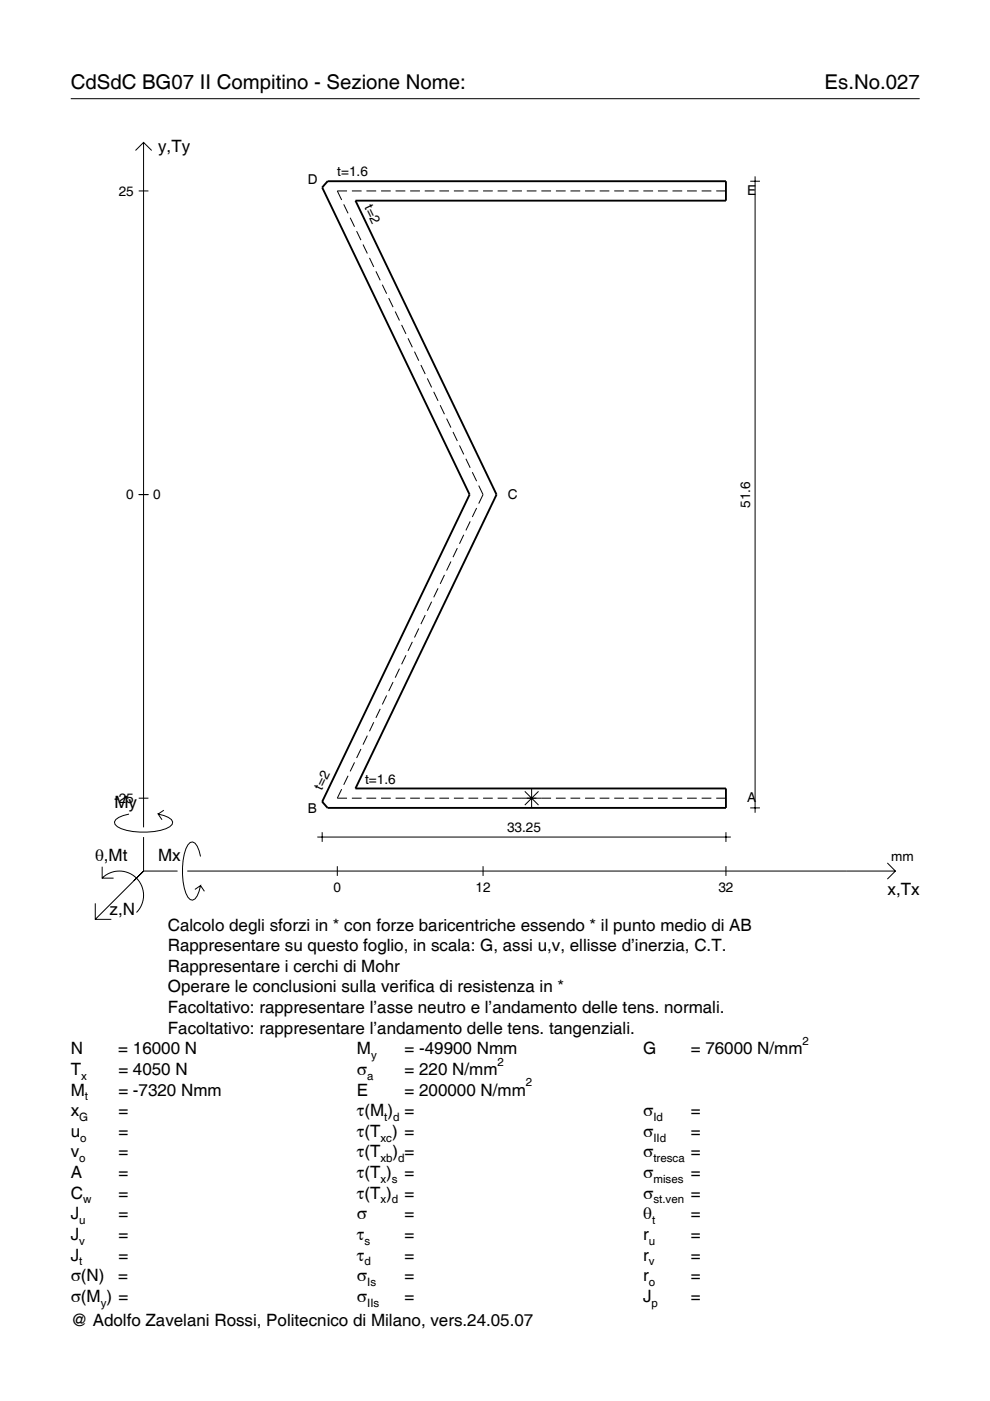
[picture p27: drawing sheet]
<svg xmlns="http://www.w3.org/2000/svg" width="210mm" height="297mm" viewBox="0 0 210 297" stroke-linecap="round" stroke-linejoin="round" font-family="sans-serif">
<defs><g id="words">
<g font-size="4.3">
<text x="15" y="18.9">CdSdC BG07 II Compitino - Sezione Nome:</text>
<text x="174.8" y="18.9">Es.No.027</text>
</g>
<g font-size="3.6">
<text x="33.5" y="32.3">y,Ty</text>
<text x="24.3" y="171.3">My</text>
<text x="20.1" y="182.6">θ,Mt</text>
<text x="33.5" y="182.6">Mx</text>
<text x="188.2" y="189.8">x,Tx</text>
<text x="23.2" y="193.9">z,N</text>
<text x="35.6" y="197.3">Calcolo degli sforzi in * con forze baricentriche essendo * il punto medio di AB</text>
<text x="35.6" y="201.7">Rappresentare su questo foglio, in scala: G, assi u,v, ellisse d’inerzia, C.T.</text>
<text x="35.6" y="206">Rappresentare i cerchi di Mohr</text>
<text x="35.6" y="210.4">Operare le conclusioni sulla verifica di resistenza in *</text>
<text x="35.6" y="214.8">Facoltativo: rappresentare l’asse neutro e l’andamento delle tens. normali.</text>
<text x="35.6" y="219.2">Facoltativo: rappresentare l’andamento delle tens. tangenziali.</text>
<text x="15" y="223.5">N</text>
<text x="15" y="227.9">T</text>
<text x="25.1" y="223.5">= 16000 N</text>
<text x="25.1" y="227.9">= 4050 N</text>
<text x="75.7" y="227.9">σ</text>
<text x="75.7" y="223.5">M</text>
<text x="85.8" y="223.5">= -49900 Nmm</text>
<text x="85.8" y="227.9">= 220 N/mm</text>
<text x="136.4" y="223.5">G</text>
<text x="146.5" y="223.5">= 76000 N/mm</text>
<text x="15" y="232.3">M</text>
<text x="25.1" y="232.3">= -7320 Nmm</text>
<text x="75.7" y="232.3">E</text>
<text x="85.8" y="232.3">= 200000 N/mm</text>
<text x="15" y="236.7">x</text>
<text x="25.1" y="236.7">=</text>
<text x="75.7" y="236.7">τ(M ) =</text>
<text x="136.4" y="236.7">σ</text>
<text x="146.5" y="236.7">=</text>
<text x="15" y="241">u</text>
<text x="15" y="245.4">v</text>
<text x="25.1" y="241">=</text>
<text x="25.1" y="245.4">=</text>
<text x="75.7" y="241">τ(T ) =</text>
<text x="75.7" y="245.4">τ(T</text>
<text x="83.3" y="245.4">) =</text>
<text x="136.4" y="241">σ</text>
<text x="136.4" y="245.4">σ</text>
<text x="146.5" y="241">=</text>
<text x="146.5" y="245.4">=</text>
<text x="15" y="249.8">A</text>
<text x="25.1" y="249.8">=</text>
<text x="75.7" y="249.8">τ(T )</text>
<text x="85.8" y="249.8">=</text>
<text x="136.4" y="249.8">σ</text>
<text x="146.5" y="249.8">=</text>
<text x="15" y="254.2">C</text>
<text x="25.1" y="254.2">=</text>
<text x="75.7" y="254.2">τ(T )</text>
<text x="85.8" y="254.2">=</text>
<text x="136.4" y="254.2">σ</text>
<text x="146.5" y="254.2">=</text>
<text x="15" y="258.5">J</text>
<text x="15" y="262.9">J</text>
<text x="25.1" y="258.5">=</text>
<text x="25.1" y="262.9">=</text>
<text x="75.7" y="258.5">σ</text>
<text x="75.7" y="262.9">τ</text>
<text x="85.8" y="258.5">=</text>
<text x="85.8" y="262.9">=</text>
<text x="136.4" y="258.5">θ</text>
<text x="136.4" y="262.9">r</text>
<text x="146.5" y="258.5">=</text>
<text x="146.5" y="262.9">=</text>
<text x="15" y="267.3">J</text>
<text x="25.1" y="267.3">=</text>
<text x="75.7" y="267.3">τ</text>
<text x="85.8" y="267.3">=</text>
<text x="136.4" y="267.3">r</text>
<text x="146.5" y="267.3">=</text>
<text x="15" y="271.7">σ(N)</text>
<text x="25.1" y="271.7">=</text>
<text x="75.7" y="271.7">σ</text>
<text x="85.8" y="271.7">=</text>
<text x="136.4" y="271.7">r</text>
<text x="146.5" y="271.7">=</text>
<text x="15" y="276">σ(M ) =</text>
<text x="15" y="281.2">@ Adolfo Zavelani Rossi, Politecnico di Milano, vers.24.05.07</text>
<text x="75.7" y="276">σ</text>
<text x="85.8" y="276">=</text>
<text x="136.4" y="276">J</text>
<text x="146.5" y="276">=</text>
</g>
<g font-size="2.9">
<text x="25.2" y="41.5">25</text>
<text x="65.2" y="39.1">D</text>
<text x="71.5" y="37.4">t=1.6</text>
<text x="158.4" y="41.4">E</text>
<text x="77.2" y="44" transform="rotate(64 77.2 44)">t=2</text>
<text x="26.8" y="105.9">0</text>
<text x="32.5" y="105.9">0</text>
<text x="107.6" y="105.8">C</text>
<text x="159.1" y="107.7" transform="rotate(-90 159.1 107.7)">51.6</text>
<text x="68.3" y="167.7" transform="rotate(-64 68.3 167.7)">t=2</text>
<text x="77.4" y="166.1">t=1.6</text>
<text x="24.2" y="170.2">-25</text>
<text x="65.2" y="172.4">B</text>
<text x="158.4" y="170.1">A</text>
<text x="107.5" y="176.4">33.25</text>
<text x="189" y="182.6">mm</text>
<text x="70.7" y="189.1">0</text>
<text x="100.8" y="189.1">12</text>
<text x="152.3" y="189.1">32</text>
</g>
<g font-size="2.4">
<text x="170.2" y="221.5">2</text>
<text x="78.7" y="224.5">y</text>
<text x="105.5" y="225.9">2</text>
<text x="17.2" y="228.9">x</text>
<text x="18" y="233.3">t</text>
<text x="77.9" y="228.9">a</text>
<text x="111.5" y="230.3">2</text>
<text x="16.8" y="237.7">G</text>
<text x="81.5" y="237.7">t d</text>
<text x="138.5" y="237.7">Id</text>
<text x="17" y="242">o</text>
<text x="80.7" y="242">xc</text>
<text x="138.5" y="242">IId</text>
<text x="16.8" y="246.4">o</text>
<text x="80.7" y="246.4">xb d</text>
<text x="80.7" y="250.8">x s</text>
<text x="138.5" y="246.4">tresca</text>
<text x="138.5" y="250.8">mises</text>
<text x="17.6" y="255.2">w</text>
<text x="80.7" y="255.2">x d</text>
<text x="138.5" y="255.2">st.ven</text>
<text x="16.8" y="259.5">u</text>
<text x="16.8" y="263.9">v</text>
<text x="77.3" y="263.9">s</text>
<text x="137.6" y="263.9">u</text>
<text x="138.2" y="259.5">t</text>
<text x="16.8" y="268.3">t</text>
<text x="77.3" y="268.3">d</text>
<text x="137.6" y="268.3">v</text>
<text x="77.9" y="272.7">Is</text>
<text x="137.6" y="272.7">o</text>
<text x="21.4" y="277">y</text>
<text x="77.9" y="277">IIs</text>
<text x="138.2" y="277">p</text>
</g>
</g></defs>
<g fill="none" stroke="#000" stroke-width=".21">
<path d="M15 20.9h180M28.7 31.9l1.7-1.7 1.8 1.7M30.4 30.2v145.2M159.1 38.4h2M160.1 37.4v134.9M29.4 40.5h2.1M72.9 43.3l.9 1.9M73.6 40.5h-2.1l.9 1.9M74.2 46.2l1 1.9M74.6 40.5h2.1M75.6 49l.9 1.9M77 51.8l.9 2"/>
<path d="M77.7 40.5h2.1M78.3 54.7l.9 1.9M79.7 57.5l.9 1.9M80.8 40.5h2M83.9 40.5h2M87 40.5h2M90.1 40.5h2M93.1 40.5h2.1M96.2 40.5h2.1M99.3 40.5h2.1M102.4 40.5h2.1M105.5 40.5h2.1"/>
<path d="M108.6 40.5h2.1M111.7 40.5h2M114.8 40.5h2M117.9 40.5h2M121 40.5h2M124 40.5h2.1M127.1 40.5h2.1M130.2 40.5h2.1M133.3 40.5h2.1M136.4 40.5h2.1M139.5 40.5h2.1M142.6 40.5h2"/>
<path d="M145.7 40.5h2M148.8 40.5h2M151.9 40.5h2M81.1 60.4l.9 1.9M82.4 63.2l.9 1.9M83.8 66l.9 2M85.1 68.9l1 1.9M86.5 71.7l.9 1.9M87.9 74.6l.9 1.9M89.2 77.4l1 1.9M90.6 80.2l.9 1.9M92 83.1l.9 1.9"/>
<path d="M93.3 85.9l.9 1.9M94.7 88.8l.9 1.9M96 91.6l1 1.9M97.4 94.4l.9 1.9M98.8 97.3l.9 1.9M29.4 104.9h2.1M95.6 119.1l-.9 1.9M97 116.2l-1 1.9M98.3 113.4l-.9 1.9M99.7 110.5l-.9 2M100.1 100.1l1 1.9M101.1 107.7l-1 1.9"/>
<path d="M101.5 103l.9 1.9-.9 1.9M86.1 138.9l-1 1.9M87.4 136.1l-.9 1.9M88.8 133.3l-.9 1.9M90.2 130.4l-1 1.9M91.5 127.6l-.9 1.9M92.9 124.7l-.9 1.9M94.2 121.9l-.9 1.9M76.5 158.8l-.9 1.9M77.9 156l-.9 1.9M79.2 153.1l-.9 1.9M80.6 150.3l-.9 1.9"/>
<path d="M82 147.5l-.9 1.9M83.3 144.6l-.9 1.9M84.7 141.8l-.9 1.9M27.3 172.6a3.6 3.6 0 0 0-3 1.7l.1 .5a5.7 5.7 0 0 0 3.8 1.5 13.3 13.3 0 0 0 7.8-1l.5-.5 .1-.5a3.6 3.6 0 0 0-3.1-1.7l.8 1.2M29.4 169.2h2.1M30.4 177.5v7.2M34.7 171.8l-1.2 .8M67.3 177.5h87.6M68.3 176.4v2.1M72.4 167.3l-.9 1.9h2.1M73.8 164.5l-.9 1.9M74.6 169.2h2.1"/>
<path d="M75.2 161.6l-1 2M77.7 169.2h2.1M80.8 169.2h2M83.9 169.2h2M87 169.2h2M90.1 169.2h2M93.1 169.2h2.1M96.2 169.2h2.1M99.3 169.2h2.1M102.4 169.2h2.1M105.5 169.2h2.1M108.6 169.2h8.2"/>
<path d="M111.3 167.8l2.9 2.9M112.7 167.2v4.1M114.2 167.8l-2.9 2.9M117.9 169.2h2M121 169.2h2M124 169.2h2.1M127.1 169.2h2.1M130.2 169.2h2.1M133.3 169.2h2.1M136.4 169.2h2.1M139.5 169.2h2.1M142.6 169.2h2"/>
<path d="M145.7 169.2h2M148.8 169.2h2M151.9 169.2h2M153.9 176.4v2.1M159.1 171.3h2M20.2 191.5v3.4h3.4M21.7 186.2a5.1 5.1 0 0 1 7.2 0 5.1 5.1 0 0 1 0 7.3M21.7 183.8v2.4h2.4M30.4 184.7l-10.2 10.2M30.4 184.7l-2 2M30.4 184.7h7.2M39.7 184.7h150.1"/>
<path d="M42.5 181.6a3.6 3.6 0 0 0-1.7-3.1l-.5 .1a5.7 5.7 0 0 0-1.5 3.8 13.3 13.3 0 0 0 1 7.8l.5 .5 .5 .2a3.6 3.6 0 0 0 1.7-3.1l-1.2 .8M42.5 187.8l.8 1.2M71.5 183.7v2M102.4 183.7v2M153.9 183.7v2M188.1 183l1.7 1.7-1.7 1.7"/>
</g>
<path d="M69.5 38.4h84.4v4.1h-78.5l29.9 62.4-29.9 62.3h78.5v4.1h-84.4l-1.2-1.3 31.3-65.1-31.3-65.2z" fill="none" stroke="#000" stroke-width=".4"/>
<use href="#words"/>
</svg>
